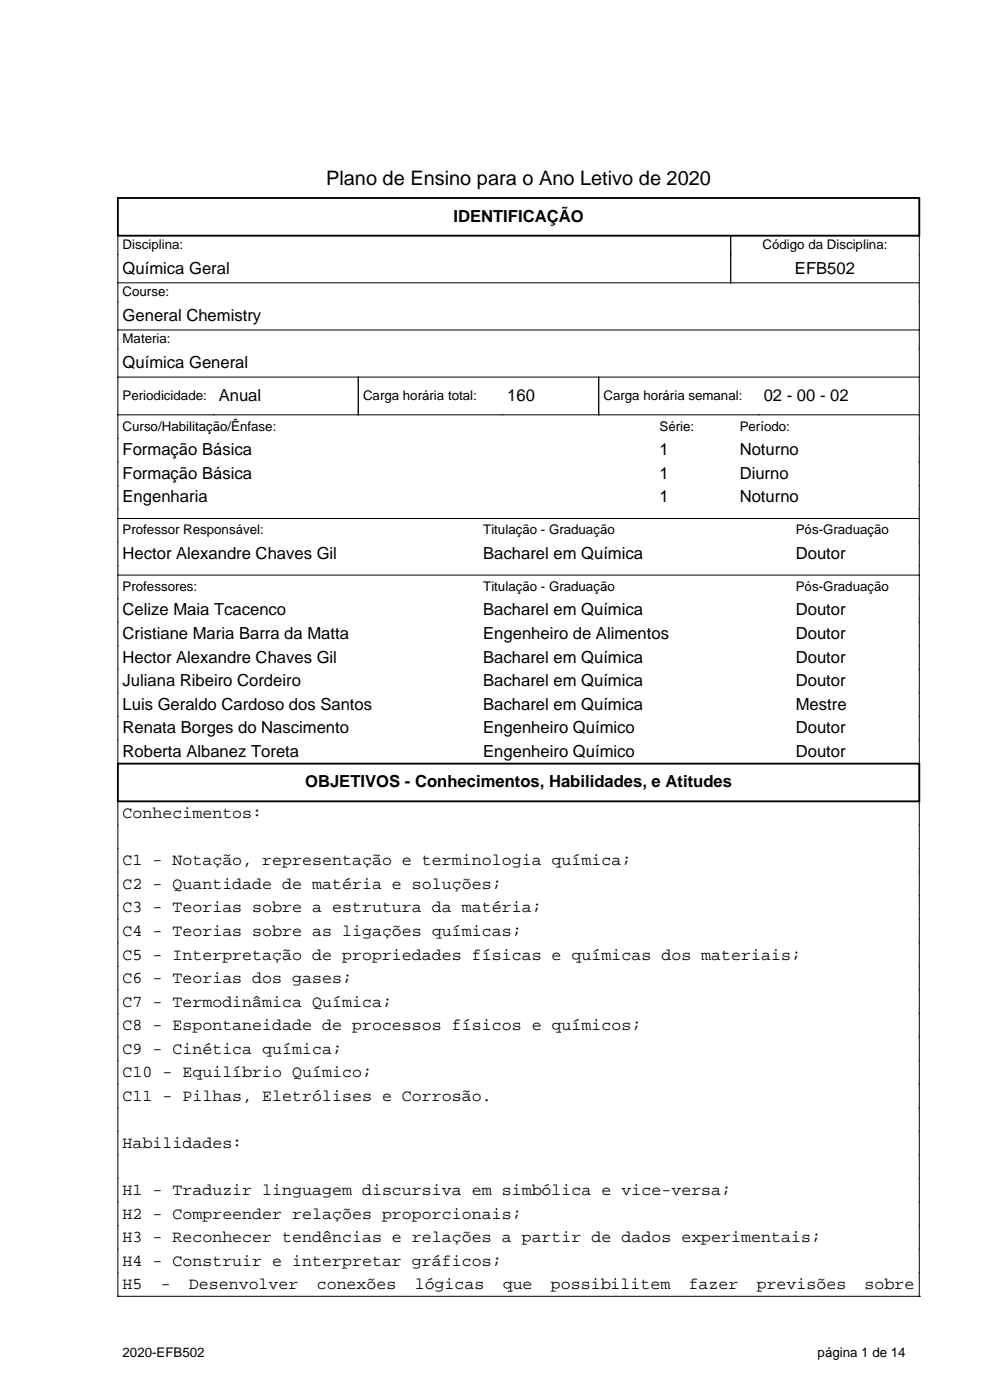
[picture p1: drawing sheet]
<svg xmlns="http://www.w3.org/2000/svg" width="210mm" height="297mm" viewBox="0 0 210 297" stroke-linecap="round" stroke-linejoin="round" font-family="sans-serif">
<defs><g id="words">
<text font-size="4.2" x="69.2" y="39.3">Plano de Ensino para o Ano Letivo de 2020</text>
<g font-size="3.5">
<text x="96.2" y="47.1">IDENTIFICAÇÃO</text>
<text x="26" y="58.1">Química Geral</text>
<text x="168.6" y="58.1">EFB502</text>
<text x="26" y="68.1">General Chemistry</text>
<text x="26" y="78.1">Química General</text>
<text x="46.4" y="85.1">Anual</text>
<text x="107.6" y="85.1">160</text>
<text x="162" y="85.1">02 - 00 - 02</text>
<text x="26" y="96.6">Formação Básica</text>
<text x="26" y="101.6">Formação Básica</text>
<text x="139.9" y="96.6">1</text>
<text x="139.9" y="101.6">1</text>
<text x="156.9" y="96.6">Noturno</text>
<text x="156.9" y="101.6">Diurno</text>
<text x="26" y="106.6">Engenharia</text>
<text x="139.9" y="106.6">1</text>
<text x="156.9" y="106.6">Noturno</text>
<text x="26" y="118.6">Hector Alexandre Chaves Gil</text>
<text x="102.5" y="118.6">Bacharel em Química</text>
<text x="168.8" y="118.6">Doutor</text>
<text x="26" y="130.6">Celize Maia Tcacenco</text>
<text x="102.5" y="130.6">Bacharel em Química</text>
<text x="168.8" y="130.6">Doutor</text>
<text x="26" y="135.6">Cristiane Maria Barra da Matta</text>
<text x="102.5" y="135.6">Engenheiro de Alimentos</text>
<text x="168.8" y="135.6">Doutor</text>
<text x="26" y="140.6">Hector Alexandre Chaves Gil</text>
<text x="102.5" y="140.6">Bacharel em Química</text>
<text x="168.8" y="140.6">Doutor</text>
<text x="26" y="145.6">Juliana Ribeiro Cordeiro</text>
<text x="102.5" y="145.6">Bacharel em Química</text>
<text x="168.8" y="145.6">Doutor</text>
<text x="26" y="150.6">Luis Geraldo Cardoso dos Santos</text>
<text x="26" y="155.6">Renata Borges do Nascimento</text>
<text x="102.5" y="150.6">Bacharel em Química</text>
<text x="102.5" y="155.6">Engenheiro Químico</text>
<text x="168.8" y="150.6">Mestre</text>
<text x="168.8" y="155.6">Doutor</text>
<text x="26" y="160.6">Roberta Albanez Toreta</text>
<text x="102.5" y="160.6">Engenheiro Químico</text>
<text x="168.8" y="160.6">Doutor</text>
<text x="64.7" y="167.1">OBJETIVOS - Conhecimentos, Habilidades, e Atitudes</text>
<text x="26" y="173.6">Conhecimentos:</text>
<text x="26" y="183.6">C1 - Notação, representação e terminologia química;</text>
<text x="26" y="188.6">C2 - Quantidade de matéria e soluções;</text>
<text x="26" y="193.6">C3 - Teorias sobre a estrutura da matéria;</text>
<text x="26" y="198.6">C4 - Teorias sobre as ligações químicas;</text>
<text x="26" y="203.6">C5 - Interpretação de propriedades físicas e químicas dos materiais;</text>
<text x="26" y="208.6">C6 - Teorias dos gases;</text>
<text x="26" y="213.6">C7 - Termodinâmica Química;</text>
<text x="26" y="218.6">C8 - Espontaneidade de processos físicos e químicos;</text>
<text x="26" y="223.6">C9 - Cinética química;</text>
<text x="26" y="228.6">C10 - Equilíbrio Químico;</text>
<text x="26" y="233.6">C11 - Pilhas, Eletrólises e Corrosão.</text>
<text x="26" y="243.6">Habilidades:</text>
<text x="26" y="253.6">H1 - Traduzir linguagem discursiva em simbólica e vice-versa;</text>
<text x="26" y="258.6">H2 - Compreender relações proporcionais;</text>
<text x="26" y="263.6">H3 - Reconhecer tendências e relações a partir de dados experimentais;</text>
<text x="26" y="268.6">H4 - Construir e interpretar gráficos;</text>
<text x="26" y="273.6">H5</text>
<text x="34.1" y="273.6">-</text>
<text x="40" y="273.6">Desenvolver</text>
<text x="67.2" y="273.6">conexões</text>
<text x="88" y="273.6">lógicas</text>
<text x="106.6" y="273.6">que</text>
<text x="116.8" y="273.6">possibilitem</text>
<text x="146.1" y="273.6">fazer</text>
<text x="160.5" y="273.6">previsões</text>
<text x="183.4" y="273.6">sobre</text>
</g>
<g font-size="2.8">
<text x="26" y="52.8">Disciplina:</text>
<text x="161.7" y="52.8">Código da Disciplina:</text>
<text x="26" y="62.8">Course:</text>
<text x="26" y="72.8">Materia:</text>
<text x="26" y="84.8">Periodicidade:</text>
<text x="77" y="84.8">Carga horária total:</text>
<text x="128" y="84.8">Carga horária semanal:</text>
<text x="26" y="91.3">Curso/Habilitação/Ênfase:</text>
<text x="139.9" y="91.3">Série:</text>
<text x="156.9" y="91.3">Período:</text>
<text x="26" y="113.3">Professor Responsável:</text>
<text x="102.5" y="113.3">Titulação - Graduação</text>
<text x="168.8" y="113.3">Pós-Graduação</text>
<text x="26" y="125.3">Professores:</text>
<text x="102.5" y="125.3">Titulação - Graduação</text>
<text x="168.8" y="125.3">Pós-Graduação</text>
<text x="26" y="287.8">2020-EFB502</text>
<text x="173.4" y="287.8">página 1 de 14</text>
</g>
</g></defs>
<path d="M25 42h170v8h-170zM25 162h170v8h-170z" fill="none" stroke="#000" stroke-width=".4"/>
<g fill="none" stroke="#000" stroke-width=".21">
<path d="M25 50v112M155 50v10M195 50v112M25 60h170M25 70h170M25 80h170M76 80v8M127 80v8M25 88h170M25 110h170M25 122h170M25 170v105"/>
<path d="M195 170v105M25 275h.1M25 275h170M195 275h.1"/>
</g>
<use href="#words"/>
</svg>
